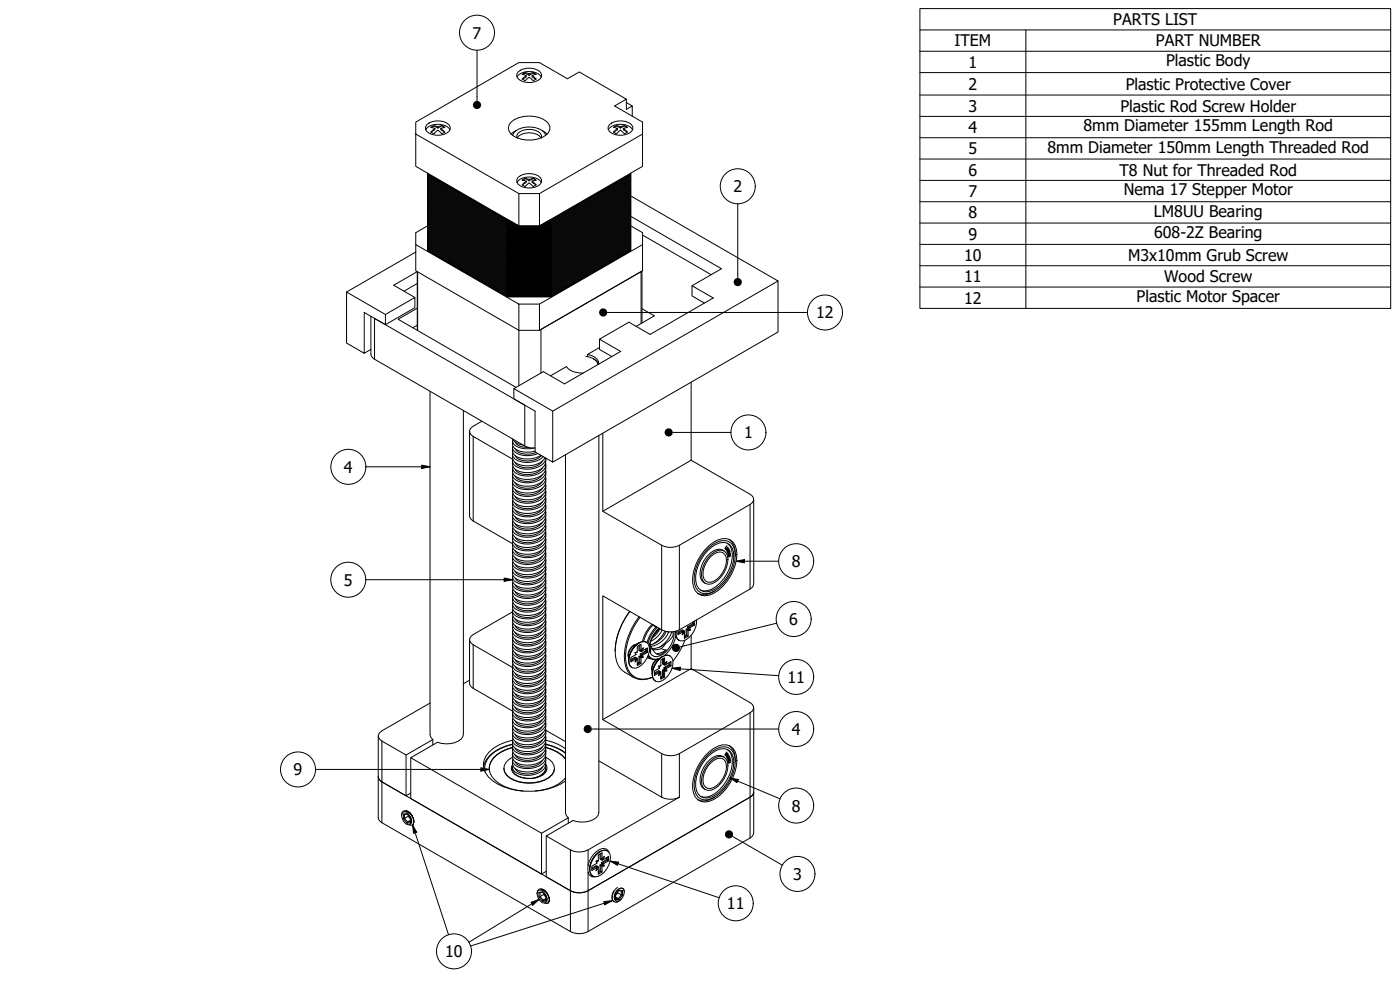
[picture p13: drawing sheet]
<svg xmlns="http://www.w3.org/2000/svg" width="420mm" height="297mm" viewBox="0 0 420 297" stroke-linecap="round" stroke-linejoin="round" font-family="sans-serif">
<defs><g id="words">
<g font-size="4.8">
<text x="141.8" y="11.6">7</text>
<text x="334.1" y="7.5">PARTS LIST</text>
<text x="286.5" y="13.9">ITEM</text>
<text x="346.9" y="13.9">PART NUMBER</text>
<text x="290.7" y="20.3">1</text>
<text x="349.9" y="19.9">Plastic Body</text>
<text x="290.7" y="26.9">2</text>
<text x="337.8" y="26.9">Plastic Protective Cover</text>
<text x="290.7" y="33.5">3</text>
<text x="336.2" y="33.5">Plastic Rod Screw Holder</text>
<text x="290.7" y="39.9">4</text>
<text x="325.2" y="39.5">8mm Diameter 155mm Length Rod</text>
<text x="290.7" y="46.2">5</text>
<text x="314.4" y="45.9">8mm Diameter 150mm Length Threaded Rod</text>
<text x="290.7" y="52.7">6</text>
<text x="336" y="52.7">T8 Nut for Threaded Rod</text>
<text x="220.1" y="57.7">2</text>
<text x="290.7" y="59.1">7</text>
<text x="337.2" y="58.6">Nema 17 Stepper Motor</text>
<text x="290.7" y="65.5">8</text>
<text x="346.3" y="65">LM8UU Bearing</text>
<text x="290.7" y="71.9">9</text>
<text x="346.4" y="71.4">608-2Z Bearing</text>
<text x="289.3" y="78.3">10</text>
<text x="338.6" y="78.3">M3x10mm Grub Screw</text>
<text x="289.3" y="84.7">11</text>
<text x="349.4" y="84.7">Wood Screw</text>
<text x="245" y="95.5">12</text>
<text x="289.3" y="91.1">12</text>
<text x="341.1" y="90.7">Plastic Motor Spacer</text>
<text x="223.3" y="131.5">1</text>
<text x="103.2" y="141.8">4</text>
<text x="237.6" y="170.2">8</text>
<text x="103.2" y="175.7">5</text>
<text x="236.9" y="187.5">6</text>
<text x="236.3" y="204.9">11</text>
<text x="237.6" y="220.5">4</text>
<text x="88.1" y="232.6">9</text>
<text x="237.6" y="243.5">8</text>
<text x="238" y="264">3</text>
<text x="218.2" y="272.8">11</text>
<text x="133.6" y="287.2">10</text>
</g>
</g></defs>
<!-- layer: Visible (ISO) -->
<g fill="none" stroke="#000" stroke-width=".3">
<path d="M127.8 38.9a4.9 4.9 0 0 1 7.3 0M128.1 37.4a5.3 5.3 0 0 1 6.6 0 1.56 1.56 0 0 1-.6 2.6 5.5 5.5 0 0 1-6-.6l-.4-.6v-.7zM129.3 39.6l.9 .5 1.2-1.1 1.2 1.1 .9-.5M130.1 37.8l-.7 .4M130.2 37.7l-.9 .5 1.2 .3-1.2 1.1M130.2 37.7a2.8 2.8 0 0 0 2.4 0M130.2 37.7l1.2 .7v-.4M130.5 38.5v.4l-1.2 .7M132.3 38.5v.4l1.2 .7M132.6 37.7l.9 .6-1.2 .2 1.2 1.1M132.6 37.7l-1.2 .7M132.7 37.8l.7 .4"/>
<path d="M153.4 36.6a9.1 9.1 0 0 1 10.6-.2 2.48 2.48 0 0 1-.3 4.2 9.1 9.1 0 0 1-10.5-.5 2.35 2.35 0 0 1 .2-3.5zM154.9 39.2l-1.5 1M155.2 23.1a4.8 4.8 0 0 1 7.3 0M155.5 21.6a5.3 5.3 0 0 1 6.7 0 1.56 1.56 0 0 1-.7 2.5 5.5 5.5 0 0 1-6-.5l-.4-.7v-.6zM157.6 21.8a2.27 2.27 0 0 0 2.4 0M157.6 21.8l-.9 .5 1.2 .4-1.2 1 .9 .5 1.2-1 1.2 1 .9-.5-1.2-1 1.2-.4-.9-.5M157.6 21.8l-.7 .5M157.6 21.9l1.2 .7v-.4M157.9 22.7v.4l-1.1 .7M159.7 22.7v.4l1.1 .7M160 21.8l-1.2 .8M160 21.9l.8 .4"/>
<path d="M162.7 39.2l1.5 1M182.6 38.9a4.9 4.9 0 0 1 7.3 0M182.9 37.4a5.3 5.3 0 0 1 6.7 0 1.56 1.56 0 0 1-.7 2.6 5.5 5.5 0 0 1-6-.6l-.4-.6v-.7zM184.1 39.6l.9 .5 1.2-1.1 1.2 1.1 .9-.5M184.9 37.8l-.7 .4M185 37.7l-.9 .5 1.2 .3-1.2 1.1M185 37.7a2.8 2.8 0 0 0 2.4 0M185 37.7l1.2 .7v-.4M185.3 38.5v.4l-1.2 .7M187.1 38.5v.4l1.2 .7M187.4 37.7l.9 .6-1.2 .2 1.2 1.1M187.4 37.7l-1.2 .7"/>
<path d="M187.5 37.8l.7 .4M188 29.8v3l1.7-1v3.1M188 30.8l1.7 1M124.8 40.2l30.9 17.9v9.7l-30.9-17.9zM124.8 40.2v-3.6l30.9-17.8h6.2l8.4 4.8 3.5-2 14.2 8.2-3.6 2 8.4 4.8v3.6M128.3 52v22.8M128.3 54.4l24 13.8M128.3 54.8l24 13.8M128.3 55.2l24 13.9h13l24-13.9M128.3 55.6l24 13.8M128.3 56l24 13.9h13l24-13.9M128.3 56.4l24 13.8"/>
<path d="M128.3 56.9l24 13.7M128.3 57.3l24 13.7M128.3 57.7l24 13.7M128.3 58.1l24 13.8M128.3 58.5l24 13.8M128.3 58.9l24 13.8h13l24-13.8M128.3 59.3l24 13.8M128.3 59.7l24 13.8M128.3 52.2l23.9 13.7v.2l-23.9-13.7M128.3 55.4l23.9 13.8M128.3 59.9l23.9 13.8M128.3 59.5l23.9 13.8"/>
<path d="M128.3 59.1l23.9 13.8M128.3 58.7l23.9 13.8M128.3 58.3l23.9 13.8M128.3 57.9l23.9 13.8M128.3 57.5l23.9 13.7M128.3 57.1l23.9 13.7M128.3 56.6l23.9 13.8M128.3 56.2l23.9 13.8M128.3 55.8l23.9 13.8M128.3 55l23.9 13.8M128.3 54.6l23.9 13.8M128.3 54.2l23.9 13.8"/>
<path d="M128.3 54l23.9 13.8M128.3 53.8l23.9 13.8M128.3 53.6l23.9 13.8M128.3 53.4l23.9 13.8M128.3 53.2l23.9 13.8M128.3 53l23.9 13.8M128.3 52.8l23.9 13.7M128.3 52.6l23.9 13.7M153.8 40.6a5.2 5.2 0 0 1 5.7-2.5 4.7 4.7 0 0 1 4.3 2.5M155.1 41.3a2.14 2.14 0 0 1 2-2.2 4.5 4.5 0 0 1 5.4 1.6v.6M155.2 54.8a4.8 4.8 0 0 1 7.3 0M155.2 41.4a5 5 0 0 1 7.2 0"/>
<path d="M155.5 53.3a5.3 5.3 0 0 1 6.7 0 1.56 1.56 0 0 1-.7 2.5 5.5 5.5 0 0 1-6-.6l-.4-.6v-.7zM155.7 58.1h6.2l30.9-17.9v9.7l-30.9 17.9h-9.7M156.7 55.4l.9 .6 1.2-1.2 1.2 1.2 .9-.6M157.5 53.6l-.7 .4M157.6 53.6l-.9 .5 1.2 .2-1.2 1.1M157.6 53.6a2.85 2.85 0 0 0 2.4 0M157.6 53.6l1.2 .7v-.5M157.9 54.3v.5l-1.2 .6M159.7 54.3v.5l1.2 .6M160 53.6l.9 .5-1.2 .2 1.2 1.1M160 53.6l-1.2 .7M160.1 53.6l.7 .4"/>
<path d="M161.9 58.1v9.7h3.5M189.3 52v22.8M189.3 52.2l-23.9 13.7v.2l23.9-13.7M189.3 59.7l-24 13.8h-13M189.3 59.3l-24 13.8h-13M189.3 58.5l-24 13.8h-13M189.3 58.1l-24 13.8h-13M189.3 57.7l-24 13.8h-13M189.3 57.3l-24 13.8h-13M189.3 56.9l-24 13.8h-13M189.3 56.4l-24 13.9h-13M189.3 55.6l-24 13.9h-13"/>
<path d="M189.3 54.8l-24 13.9h-13M189.3 54.4l-24 13.8h-13M189.3 58.8l44.2 25.5-67.6 39M189.3 59.9l-23.9 13.8M189.3 59.5l-23.9 13.8M189.3 59.1l-23.9 13.8M189.3 58.7l-23.9 13.8M189.3 58.3l-23.9 13.8M189.3 57.9l-23.9 13.8M189.3 57.5l-23.9 13.7M189.3 57.1l-23.9 13.7M189.3 56.6l-23.9 13.8"/>
<path d="M189.3 56.2l-23.9 13.8M189.3 55.8l-23.9 13.8M189.3 55.4l-23.9 13.8M189.3 55l-23.9 13.8M189.3 54.6l-23.9 13.8M189.3 54.2l-23.9 13.8M189.3 54l-23.9 13.8M189.3 53.8l-23.9 13.8M189.3 53.6l-23.9 13.8M189.3 53.4l-23.9 13.8M189.3 53.2l-23.9 13.8M189.3 53l-23.9 13.8"/>
<path d="M189.3 52.8l-23.9 13.7M189.3 52.6l-23.9 13.7M124.8 73.4l30.9 17.8v7.9l-30.9-17.9zM124.8 75.6l-20.8 12M128.3 60.1l24 13.8M128.3 60.5l24 13.8M128.3 60.9l24 13.8M128.3 61.3l24 13.8M128.3 61.8l24 13.8h13l24-13.8M128.3 62.2l24 13.7M128.3 62.6l24 13.8h13l24-13.8M128.3 63l24 13.8"/>
<path d="M128.3 63.4l24 13.8M128.3 63.8l24 13.8M128.3 64.2l24 13.8M128.3 64.6l24 13.8M128.3 65l24 13.8M128.3 65.4l24 13.9h13l24-13.9M128.3 65.8l24 13.8M128.3 66.2l24 13.9h13l24-13.9M128.3 66.7l24 13.7M128.3 67.1l24 13.7M128.3 67.5l24 13.7M128.3 67.9l24 13.8"/>
<path d="M128.3 68.3l24 13.8M128.3 68.7l24 13.8M128.3 69.1l24 13.8h13l24-13.8M128.3 69.5l24 13.8M128.3 69.9l24 13.9h13l24-13.9M128.3 70.3l24 13.8M128.3 70.7l24 13.8M128.3 71.1l24 13.8M128.3 71.6l24 13.7M128.3 72l24 13.7M128.3 72.4l24 13.7M128.3 72.8l24 13.8h13l24-13.8"/>
<path d="M128.3 73.2l24 13.8M128.3 73.6l24 13.8M128.3 74l24 13.8M128.3 74.4l24 13.8M128.3 74.8l24 13.8M128.3 67.8l-3.5 2v3.6M128.3 74.6l23.9 13.8M128.3 74.2l23.9 13.8M128.3 73.8l23.9 13.8M128.3 73.4l23.9 13.8M128.3 73l23.9 13.8M128.3 72.6l23.9 13.7"/>
<path d="M128.3 72.2l23.9 13.7M128.3 71.8l23.9 13.7M128.3 71.3l23.9 13.8M128.3 70.9l23.9 13.8M128.3 70.5l23.9 13.8M128.3 70.1l23.9 13.8M128.3 69.7l23.9 13.8M128.3 69.3l23.9 13.8M128.3 68.9l23.9 13.8M128.3 68.5l23.9 13.8M128.3 68.1l23.9 13.8M128.3 67.7l23.9 13.8"/>
<path d="M128.3 67.3l23.9 13.7M128.3 66.9l23.9 13.7M128.3 66.4l23.9 13.8M128.3 66l23.9 13.8M128.3 65.6l23.9 13.8M128.3 65.2l23.9 13.8M128.3 64.8l23.9 13.8M128.3 64.4l23.9 13.8M128.3 64l23.9 13.8M128.3 63.6l23.9 13.8M128.3 63.2l23.9 13.8M128.3 62.8l23.9 13.8"/>
<path d="M128.3 62.4l23.9 13.7M128.3 62l23.9 13.7M128.3 61.5l23.9 13.8M128.3 61.1l23.9 13.8M128.3 60.7l23.9 13.8M128.3 60.3l23.9 13.8M128.3 74.8v.2M152.2 79.8h13.2v.2h-13.2zM152.2 79.4h13.2v.2h-13.2zM152.2 79h13.2v.2h-13.2zM152.2 78.6h13.2v.2h-13.2zM152.2 78.2h13.2v.2h-13.2z"/>
<path d="M152.2 77.8h13.2v.2h-13.2zM152.2 77.4h13.2v.2h-13.2zM152.2 77h13.2v.2h-13.2zM152.2 76.6h13.2v.2h-13.2zM152.2 76.1h13.2v.2h-13.2zM152.2 75.7h13.2v.2h-13.2zM152.2 75.3h13.2v.2h-13.2zM152.2 74.9h13.2v.2h-13.2zM152.2 74.5h13.2v.2h-13.2zM152.2 74.1h13.2v.2h-13.2zM152.2 73.7h13.2v.2h-13.2zM152.2 73.3h13.2v.2h-13.2z"/>
<path d="M152.2 72.9h13.2v.2h-13.2zM152.2 72.5h13.2v.2h-13.2zM152.2 72.1h13.2v.2h-13.2zM152.2 71.7h13.2v.2h-13.2zM152.2 71.2h13.2v.2h-13.2zM152.2 70.8h13.2v.2h-13.2zM152.2 70.4h13.2v.2h-13.2zM152.2 70h13.2v.2h-13.2zM152.2 69.6h13.2v.2h-13.2zM152.2 69.2h13.2v.2h-13.2zM152.2 68.8h13.2v.2h-13.2zM152.2 68.4h13.2v.2h-13.2z"/>
<path d="M152.2 68h13.2v.2h-13.2zM152.2 66.5h.1M152.2 67h.1M152.2 67.4h.1M152.2 67.8h.1M152.2 66.3v.2M152.2 66.8v.2M152.2 67.2v.2M152.2 67.6v.2M152.2 67.6h3.2M152.2 67.4h2.8M152.2 67.2h2.5"/>
<path d="M152.2 67h2.1M152.2 66.8h1.7M152.2 66.5h1.4M152.2 66.3h1M152.2 65.9h.3M152.3 66.1h.6M152.3 67.4h2.8M152.3 67h2.1M152.3 66.6h1.4M152.3 66.2h.7M162.3 67.6h3.1M162.6 67.4h2.8"/>
<path d="M163 67.2h2.4M163.3 67h2.1M163.7 66.8h1.7M164 66.5h1.4M164.4 66.3h1M164.7 66.1h.7l-.8 .1M165.1 65.9h.3M165.3 66.1v.1M165.3 66.5v.1M165.3 67h.1M165.3 67.4h.1M165.3 67.8h.1"/>
<path d="M165.3 68.2h.1M165.3 68.6v.1M165.3 69v.1M165.3 69.4v.1M165.3 69.8v.1M165.3 70.2v.1M165.3 70.6v.1M165.3 71v.1M165.3 71.4v.1M165.3 71.9h.1M165.3 72.3h.1M165.3 72.7h.1"/>
<path d="M165.3 73.1h.1M165.3 73.5h.1M165.3 73.9v.1M165.3 74.3v.1M165.3 74.7v.1M165.3 75.1v.1M165.3 75.5v.1M165.3 75.9v.1M165.3 76.3v.1M165.3 76.8h.1M165.3 77.2h.1M165.3 77.6h.1"/>
<path d="M165.3 78h.1M165.3 78.4h.1M165.3 78.8v.1M165.3 79.2v.1M165.3 79.6v.1M165.4 67.8h-13.1M165.4 67.4h-2.9M165.4 67h-2.2M165.4 66.5l-1.5 .1M165.4 66.3v.2M165.4 66.8v.2M165.4 67.2v.2"/>
<path d="M165.4 67.6v.2M189.3 74.8l-24 13.9h-13M189.3 74.4l-24 13.8h-13M189.3 74l-24 13.8h-13M189.3 73.6l-24 13.8h-13M189.3 73.2l-24 13.8h-13M189.3 72.4l-24 13.8h-13M189.3 72l-24 13.8h-13M189.3 71.6l-24 13.8h-13M189.3 71.1l-24 13.9h-13M189.3 70.7l-24 13.9h-13M189.3 70.3l-24 13.9h-13"/>
<path d="M189.3 69.5l-24 13.8h-13M189.3 68.7l-24 13.8h-13M189.3 68.3l-24 13.8h-13M189.3 67.9l-24 13.8h-13M189.3 67.5l-24 13.8h-13M189.3 67.1l-24 13.8h-13M189.3 66.7l-24 13.8h-13M189.3 65.8l-24 13.9h-13M189.3 65l-24 13.9h-13M189.3 64.6l-24 13.8h-13M189.3 64.2l-24 13.8h-13M189.3 63.8l-24 13.8h-13"/>
<path d="M189.3 63.4l-24 13.8h-13M189.3 63l-24 13.8h-13M189.3 62.2l-24 13.8h-13M189.3 61.3l-24 13.9h-13M189.3 60.9l-24 13.9h-13M189.3 60.5l-24 13.9h-13M189.3 60.1l-24 13.9h-13M189.3 64.9l27.2 15.7-8.8 5.1 6.4 3.7-19 10.9-6.4-3.6-8.8 5.1 6.4 3.6-16.9 9.8-6.3-3.7-8.9 5.1v3.1l6.4 3.6v12.3l5.3 3.1v-15.4l-11.7-6.7M189.3 74.6l-23.9 13.8M189.3 74.2l-23.9 13.8M189.3 73.8l-23.9 13.8M189.3 73.4l-23.9 13.8"/>
<path d="M189.3 73l-23.9 13.8M189.3 72.6l-23.9 13.7M189.3 72.2l-23.9 13.7M189.3 71.8l-23.9 13.7M189.3 71.3l-23.9 13.8M189.3 70.9l-23.9 13.8M189.3 70.5l-23.9 13.8M189.3 70.1l-23.9 13.8M189.3 69.7l-23.9 13.8M189.3 69.3l-23.9 13.8M189.3 68.9l-23.9 13.8M189.3 68.5l-23.9 13.8"/>
<path d="M189.3 68.1l-23.9 13.8M189.3 67.7l-23.9 13.8M189.3 67.3l-23.9 13.7M189.3 66.9l-23.9 13.7M189.3 66.4l-23.9 13.8M189.3 66l-23.9 13.8M189.3 65.6l-23.9 13.8M189.3 65.2l-23.9 13.8M189.3 64.8l-23.9 13.8M189.3 64.4l-23.9 13.8M189.3 64l-23.9 13.8M189.3 63.6l-23.9 13.8"/>
<path d="M189.3 63.2l-23.9 13.8M189.3 62.8l-23.9 13.8M189.3 62.4l-23.9 13.7M189.3 62l-23.9 13.7M189.3 61.5l-23.9 13.8M189.3 61.1l-23.9 13.8M189.3 60.7l-23.9 13.8M189.3 60.3l-23.9 13.8M189.3 67.8l3.5 2v3.6M189.3 74.8v.2M192.8 70.5l20.6 11.9M111.3 94.9v11.3l.5 1.1 45.7 26.5 .9 .4 2.2 .2"/>
<path d="M115.7 94.4l8.8-5.1v3l-8.8 5.1zM115.7 94.4l-11.7-6.8v15.3l5.3 3.1v-12.3l48.2 27.9M124.5 89.3l-6.3-3.7 7-4.1 .1 17.6M125.2 92.5l-5.7 3.3 35.4 20.4M125.2 85.1l-4 2.3M125.2 97.6l-1.3 .7M125.3 81.6v17.6M152.2 88.8h13.2v.2h-13.2zM152.2 88.4h13.2v.2h-13.2zM152.2 88h13.2v.2h-13.2zM152.2 87.6h13.2v.2h-13.2zM152.2 87.2h13.2v.2h-13.2z"/>
<path d="M152.2 86.8h13.2v.2h-13.2zM152.2 86.3h13.2v.3h-13.2zM152.2 85.9h13.2v.2h-13.2zM152.2 85.5h13.2v.2h-13.2zM152.2 85.1h13.2v.2h-13.2zM152.2 84.7h13.2v.2h-13.2zM152.2 84.3h13.2v.2h-13.2zM152.2 83.9h13.2v.2h-13.2zM152.2 83.5h13.2v.2h-13.2zM152.2 83.1h13.2v.2h-13.2zM152.2 82.7h13.2v.2h-13.2zM152.2 82.3h13.2v.2h-13.2z"/>
<path d="M152.2 81.9h13.2v.2h-13.2zM152.2 81.5h13.2v.2h-13.2zM152.2 81h13.2v.2h-13.2zM152.2 80.6h13.2v.2h-13.2zM152.2 80.2h13.2v.2h-13.2zM152.2 89h.1M152.2 88.8l-23.9-13.8v.2l23.9 13.8M155.7 91.2h6.2M161.9 91.2l30.9-17.8v7.8l-30.9 17.9zM161.9 99.1h-6.2v16.6M165.3 80v.1M165.3 80.4v.1"/>
<path d="M165.3 80.8v.1M165.3 81.2v.1M165.3 81.7h.1M165.3 82.1h.1M165.3 82.5h.1M165.3 82.9h.1M165.3 83.3h.1M165.3 83.7v.1M165.3 84.1v.1M165.3 84.5v.1M165.3 84.9v.1M165.3 85.3v.1"/>
<path d="M165.3 85.7v.1M165.3 86.1v.1M165.3 86.6h.1M165.3 87h.1M165.3 87.4h.1M165.3 87.8h.1M165.3 88.2h.1M165.3 88.6v.1M165.3 89v.1M165.4 88.8l23.9-13.8v.2l-24 13.9h-13M192.4 97.1v-15.6l-30.1 17.4v13M192.7 92.6l3.7 2.2-5.5 3.1"/>
<path d="M192.7 81.3v15.6M207.7 85.7v3.1l3.7 2.1M233.5 84.3v15.3l-67.6 39.1M111.3 104.8l-2 1.2M129.1 117.4v102.9l.1 .6 .7 1M175 111.9a6 6 0 0 1-5-1.9l-4.8 2.8M175.8 106.9a4 4 0 0 1 3.7 2.5M176.4 106.3a3.6 3.6 0 0 1 3.3 2.9M176.4 106.3v.7M178.1 107.6l.8 .6 .7 1.1M179.9 101.8v3l3.7 2.2M179.9 104.3l-3.5 2"/>
<path d="M207.4 114.7v23.4l17.7 10.2a1.63 1.63 0 0 1 1.1 1.5 1.63 1.63 0 0 1-1.1 1.6l-21.2 12.2a5.8 5.8 0 0 1-5.3 0l-17.7-10.2v-23.4M139.1 123.2v97.1a3.1 3.1 0 0 1-2.7 2.5 8.2 8.2 0 0 1-5.1-.1l-8 4.6 39.2 22.7 8-4.6M140.9 129.4l.1 25.9 1 1 11.8 6.8M144.6 126.4l-2.6 1.5a1.62 1.62 0 0 0-1.1 1.5 1.62 1.62 0 0 0 1.1 1.5l11.9 6.9M153.8 132.3a2.49 2.49 0 0 0 2.2 3.1 8.2 8.2 0 0 0 4.6 0M153.8 134.3a2.65 2.65 0 0 0 2.4 3.2 8 8 0 0 0 6.1-.9M153.8 136.4a2.64 2.64 0 0 0 2.6 3.2 6.7 6.7 0 0 0 7.2-2.3M153.9 133.8a2.21 2.21 0 0 0 2 2.6 8.3 8.3 0 0 0 5.5-.3M153.9 135.8a2 2 0 0 0 1.6 2.4 7.6 7.6 0 0 0 7.6-1.2M153.9 137.9a2.36 2.36 0 0 0 2.4 2.7 7.1 7.1 0 0 0 7-1.9l.5-1.2a3.5 3.5 0 0 1-3.1 3.9 6.7 6.7 0 0 1-6.5-1l-.4-1v-1M154.6 132.6a4 4 0 0 0 3.9 1.6M154.6 134.7a4.6 4.6 0 0 0 5.4 1.4l.9-.3"/>
<path d="M157.1 133.6a3.8 3.8 0 0 1-3.2-1.9 1.99 1.99 0 0 0 1.5 2.4 7.9 7.9 0 0 0 4.8 .3M162.5 136.7a6.1 6.1 0 0 1-7.5 .6l-.4-.6M162.8 138.3a5.8 5.8 0 0 1-8 .8l-.2-.3M163.7 138.9a3.3 3.3 0 0 1-2.9 3.5 6.1 6.1 0 0 1-6.8-1.4l-.1-1.1M163.8 139.4a3.5 3.5 0 0 1-3.1 4.1 6.7 6.7 0 0 1-6.5-1.1l-.4-.9v-1.1M169.7 136.4v107.4l.1 .5 .7 1.1M179.7 130.7v113.1a3.2 3.2 0 0 1-2.6 2.5 8.2 8.2 0 0 1-5.1-.1l-8.1 4.6 7.3 4.2a5.9 5.9 0 0 0 5.3 0l27.4-15.8a5.8 5.8 0 0 1-5.3 0l-18.9-10.9M207.4 138.1l-26.5 15.3M162.8 142.4a5.8 5.8 0 0 1-8 .8l-.2-.3M162.8 140.3a5.8 5.8 0 0 1-8 .8l-.2-.3M162.8 144.4a5.8 5.8 0 0 1-8 .8l-.2-.3M162.8 152.6a5.8 5.8 0 0 1-8 .8l-.2-.3"/>
<path d="M162.8 150.5a5.8 5.8 0 0 1-8 .9l-.2-.4M162.8 148.5a5.8 5.8 0 0 1-8 .8l-.2-.3M162.8 146.4a5.8 5.8 0 0 1-8 .9l-.2-.4M162.8 154.6a5.8 5.8 0 0 1-8 .8l-.2-.3M162.8 158.7a5.8 5.8 0 0 1-8 .8l-.2-.3M162.8 156.7a5.8 5.8 0 0 1-8 .8l-.2-.4M163.7 141a3.3 3.3 0 0 1-2.9 3.5 6.2 6.2 0 0 1-6.8-1.4l-.1-1.1M163.7 143a3.3 3.3 0 0 1-2.9 3.5 6.2 6.2 0 0 1-6.8-1.4l-.1-1.1M163.7 145a3.3 3.3 0 0 1-2.9 3.6 6.2 6.2 0 0 1-6.8-1.4l-.1-1.1M163.7 147.1a3.3 3.3 0 0 1-2.9 3.5 6.1 6.1 0 0 1-6.8-1.4l-.1-1.1M163.7 149.1a3.3 3.3 0 0 1-2.9 3.5 6.2 6.2 0 0 1-6.8-1.4l-.1-1.1M163.7 151.2a3.3 3.3 0 0 1-2.9 3.5 6.2 6.2 0 0 1-6.8-1.4l-.1-1.1"/>
<path d="M163.7 153.2a3.3 3.3 0 0 1-2.9 3.5 6.2 6.2 0 0 1-6.8-1.4l-.1-1.1M163.7 155.2a3.3 3.3 0 0 1-2.9 3.6 6.1 6.1 0 0 1-6.8-1.4l-.1-1.1M163.7 157.3a3.3 3.3 0 0 1-2.9 3.5 6.2 6.2 0 0 1-6.8-1.4l-.1-1.1M163.7 159.3a3.3 3.3 0 0 1-2.9 3.5 6.2 6.2 0 0 1-6.8-1.3l-.1-1.2M163.8 141.5a3.5 3.5 0 0 1-3.1 4 6.7 6.7 0 0 1-6.5-1l-.3-.5-.1-1.5M163.8 143.5a3.5 3.5 0 0 1-3.1 4.1 6.7 6.7 0 0 1-6.5-1.1l-.4-1v-1M163.8 145.5a3.5 3.5 0 0 1-3.1 4.1 6.7 6.7 0 0 1-6.5-1l-.4-1v-1M163.8 147.6a3.5 3.5 0 0 1-3.1 4.1 6.7 6.7 0 0 1-6.5-1.1l-.4-1v-1M163.8 149.6a3.5 3.5 0 0 1-3.1 4.1 6.7 6.7 0 0 1-6.5-1.1l-.3-.4-.1-1.6M163.8 151.7a3.5 3.5 0 0 1-3.1 4 6.7 6.7 0 0 1-6.5-1l-.4-1v-1M163.8 153.7a3.5 3.5 0 0 1-3.1 4.1 6.7 6.7 0 0 1-6.5-1.1l-.4-.9v-1.1M163.8 155.8a3.5 3.5 0 0 1-3.1 4 6.7 6.7 0 0 1-6.5-1l-.3-.5-.1-1.5"/>
<path d="M163.8 157.8a3.5 3.5 0 0 1-3.1 4.1 6.7 6.7 0 0 1-6.5-1.1l-.3-.5-.1-1.5M163.8 159.8a3.5 3.5 0 0 1-3.1 4.1 6.7 6.7 0 0 1-6.5-1l-.4-1v-1M226.2 149.8l-.1 26-1 .9-21.2 12.3a5.8 5.8 0 0 1-5.3 0l-17.7-10.2v37.1l17.7 10.2a5.8 5.8 0 0 0 5.3 0l21.2-12.2a1.62 1.62 0 0 0 1.1-1.6 1.62 1.62 0 0 0-1.1-1.5l-17.7-10.2v-10M162.8 162.8a5.8 5.8 0 0 1-8 .8l-.2-.3M162.8 160.7a5.8 5.8 0 0 1-8 .9l-.2-.4M162.8 164.8a5.8 5.8 0 0 1-8 .8l-.2-.3M162.8 173a5.8 5.8 0 0 1-8 .8l-.2-.3M162.8 170.9a5.8 5.8 0 0 1-8 .9l-.2-.4M162.8 168.9a5.8 5.8 0 0 1-8 .8l-.2-.3M162.8 166.9a5.8 5.8 0 0 1-8 .8l-.2-.4M162.8 175a5.8 5.8 0 0 1-8 .8l-.2-.3M162.8 179.1a5.8 5.8 0 0 1-8 .8l-.2-.3"/>
<path d="M162.8 177.1a5.8 5.8 0 0 1-8 .8l-.2-.3M163.7 161.4a3.3 3.3 0 0 1-2.9 3.5 6.2 6.2 0 0 1-6.8-1.4l-.1-1.1M163.7 163.4a3.3 3.3 0 0 1-2.9 3.5 6.1 6.1 0 0 1-6.8-1.4l-.1-1.1M163.7 165.4a3.3 3.3 0 0 1-2.9 3.6 6.2 6.2 0 0 1-6.8-1.4l-.1-1.1M163.7 167.5a3.3 3.3 0 0 1-2.9 3.5 6.2 6.2 0 0 1-6.8-1.4l-.1-1.1M163.7 169.5a3.3 3.3 0 0 1-2.9 3.6 6.2 6.2 0 0 1-6.8-1.4l-.1-1.2M163.7 171.6a3.3 3.3 0 0 1-2.9 3.5 6.1 6.1 0 0 1-6.8-1.4l-.1-1.1M163.7 173.6a3.3 3.3 0 0 1-2.9 3.5 6.2 6.2 0 0 1-6.8-1.4l-.1-1.1M163.7 175.7a3.3 3.3 0 0 1-2.9 3.5 6.2 6.2 0 0 1-6.8-1.4l-.1-1.1M163.7 177.7a3.3 3.3 0 0 1-2.9 3.5 6.2 6.2 0 0 1-6.8-1.4l-.1-1.1M163.7 179.7a3.3 3.3 0 0 1-2.9 3.6 6.1 6.1 0 0 1-6.8-1.4l-.1-1.1M163.8 161.9a3.5 3.5 0 0 1-3.1 4 6.7 6.7 0 0 1-6.5-1l-.4-1v-1"/>
<path d="M163.8 163.9a3.5 3.5 0 0 1-3.1 4.1 6.7 6.7 0 0 1-6.5-1.1l-.3-.4-.1-1.6M163.8 166a3.5 3.5 0 0 1-3.1 4 6.7 6.7 0 0 1-6.5-1l-.3-.5-.1-1.5M163.8 168a3.5 3.5 0 0 1-3.1 4.1 6.7 6.7 0 0 1-6.5-1.1l-.4-1v-1M163.8 170a3.5 3.5 0 0 1-3.1 4.1 6.7 6.7 0 0 1-6.5-1l-.4-1v-1M163.8 172.1a3.5 3.5 0 0 1-3.1 4.1 6.7 6.7 0 0 1-6.5-1.1l-.3-.5-.1-1.5M163.8 174.1a3.5 3.5 0 0 1-3.1 4.1 6.7 6.7 0 0 1-6.5-1.1l-.3-.4-.1-1.6M163.8 176.2a3.5 3.5 0 0 1-3.1 4 6.7 6.7 0 0 1-6.5-1l-.4-1v-1M163.8 178.2a3.5 3.5 0 0 1-3.1 4.1 6.7 6.7 0 0 1-6.5-1.1l-.4-1v-1M212.4 165.2a6.1 6.1 0 0 1 5.8-2.2 3.8 3.8 0 0 1 2 3.8 12.3 12.3 0 0 1-6.6 10.5 3.3 3.3 0 0 1-4.8-3.1 12.4 12.4 0 0 1 3.6-9zM212.6 164.5a6.1 6.1 0 0 1 6-2 4.2 4.2 0 0 1 2.1 4.1 13.4 13.4 0 0 1-6.9 11 3.5 3.5 0 0 1-5.4-2.5 12.7 12.7 0 0 1 4.2-10.6zM212.8 163.7a6.2 6.2 0 0 1 6.3-1.8 4.6 4.6 0 0 1 2 4.4 14.1 14.1 0 0 1-8.3 12.3 3.7 3.7 0 0 1-4.9-3.8 14.3 14.3 0 0 1 4.9-11.1zM213.3 167a2.93 2.93 0 0 1 4.2-.7 6.3 6.3 0 0 1-2.3 7.4 2.48 2.48 0 0 1-4 0 6.8 6.8 0 0 1 2.1-6.7z"/>
<path d="M213.5 166.3a3.1 3.1 0 0 1 4.4-.4 7.1 7.1 0 0 1-2.4 8.1 3.1 3.1 0 0 1-4.5 .5 6.7 6.7 0 0 1 1.5-7.2zM214.5 177.3a5.4 5.4 0 0 1-5.1 .7M217.3 165.3a2.7 2.7 0 0 0-3.2 0 8.4 8.4 0 0 0-3.9 8l.4 .9 1.1 .8M218.3 163a4.7 4.7 0 0 1 1.4 4.5 11.8 11.8 0 0 1-7.3 9.7l-1.2 .1-1-.2M218.8 161.8a4.9 4.9 0 0 1 1.9 4.8M140.9 191.9l.1 13.7 1 .9 11.9 6.9a2.03 2.03 0 0 0 1.8 2.5 7.4 7.4 0 0 0 7.5-1.5l.4-.6 .1-1.4M153.8 183.6l-11.8 6.8a1.63 1.63 0 0 0-1.1 1.5 1.63 1.63 0 0 0 1.1 1.6l11.8 6.8M162.8 183.2a5.8 5.8 0 0 1-8 .8l-.2-.3M162.8 181.1a5.8 5.8 0 0 1-8 .9l-.2-.4M162.8 185.2a5.8 5.8 0 0 1-8 .9l-.2-.4M162.8 193.4a5.8 5.8 0 0 1-8 .8l-.2-.3M162.8 191.4a5.8 5.8 0 0 1-8 .8l-.2-.4"/>
<path d="M162.8 189.3a5.8 5.8 0 0 1-8 .8l-.2-.3M162.8 187.3a5.8 5.8 0 0 1-8 .8l-.2-.3M162.8 195.4a5.8 5.8 0 0 1-8 .9l-.2-.4M162.8 199.5a5.8 5.8 0 0 1-8 .8l-.2-.3M162.8 197.5a5.8 5.8 0 0 1-8 .8l-.2-.3M163.7 181.8a3.3 3.3 0 0 1-2.9 3.5 6.2 6.2 0 0 1-6.8-1.4l-.1-1.1M163.7 183.8a3.3 3.3 0 0 1-2.9 3.5 6.2 6.2 0 0 1-6.8-1.3l-.1-1.2M163.7 185.9a3.3 3.3 0 0 1-2.9 3.5 6.2 6.2 0 0 1-6.8-1.4l-.1-1.1M163.7 187.9a3.3 3.3 0 0 1-2.9 3.5 6.2 6.2 0 0 1-6.8-1.4l-.1-1.1M163.7 189.9a3.3 3.3 0 0 1-2.9 3.6 6.2 6.2 0 0 1-6.8-1.4l-.1-1.1M163.7 192a3.3 3.3 0 0 1-2.9 3.5 6.2 6.2 0 0 1-6.8-1.4l-.1-1.1M163.7 194a3.3 3.3 0 0 1-2.9 3.6 6.2 6.2 0 0 1-6.8-1.4l-.1-1.2"/>
<path d="M163.7 196.1a3.3 3.3 0 0 1-2.9 3.5 6.2 6.2 0 0 1-6.8-1.4l-.1-1.1M163.7 198.1a3.3 3.3 0 0 1-2.9 3.5 6.2 6.2 0 0 1-6.8-1.4l-.1-1.1M163.8 180.2a3.5 3.5 0 0 1-3.1 4.1 6.7 6.7 0 0 1-6.5-1l-.3-.5-.1-1.5M163.8 182.3a3.5 3.5 0 0 1-3.1 4.1 6.7 6.7 0 0 1-6.5-1.1l-.3-.5-.1-1.5M163.8 184.3a3.5 3.5 0 0 1-3.1 4.1 6.7 6.7 0 0 1-6.5-1.1l-.4-.9v-1.1M163.8 186.4a3.5 3.5 0 0 1-3.1 4 6.7 6.7 0 0 1-6.5-1l-.4-1v-1M163.8 188.4a3.5 3.5 0 0 1-3.1 4.1 6.7 6.7 0 0 1-6.5-1.1l-.3-.4-.1-1.6M163.8 190.4a3.5 3.5 0 0 1-3.1 4.1 6.7 6.7 0 0 1-6.5-1l-.3-.5-.1-1.5M163.8 192.5a3.5 3.5 0 0 1-3.1 4.1 6.7 6.7 0 0 1-6.5-1.1l-.4-1v-1M163.8 194.5a3.5 3.5 0 0 1-3.1 4.1 6.7 6.7 0 0 1-6.5-1l-.4-1v-1M163.8 196.6a3.5 3.5 0 0 1-3.1 4 6.7 6.7 0 0 1-6.5-1l-.3-.5-.1-1.5M163.8 198.6a3.5 3.5 0 0 1-3.1 4.1 6.7 6.7 0 0 1-6.5-1.1l-.3-.4-.1-1.6"/>
<path d="M184.6 195.4a19.9 19.9 0 0 1 4.4-12 18.6 18.6 0 0 0-3.9 15.1l.5 1.3 .8 1.1 3.8 2.4M188.5 196.4l.1 .7M190.7 193.8a2.85 2.85 0 0 1 3.4-1 3.2 3.2 0 0 1 .5 3.6 6.1 6.1 0 0 1-3.9 4.1 1.83 1.83 0 0 1-2-2.2 6.9 6.9 0 0 1 2-4.5zM190.7 193.5l-.6 .1M190.8 196.4l-1.5 .9v1.3l1.5-.9 .1-.4-1.6 .9M190.8 197.7l-.2 1 .7-.7v-.5l-.6 .5M190.8 197.5l.2-.1 .3 .1M190.9 197.3l-.3-.2-1.3 .8M190.9 193.3a3.3 3.3 0 0 0-2.3 4M191.3 198v1.7l1.1-.6-.4-.2-.7 .4M191.3 195.6l-.7 .2 .2 .6-.2-.6M191.7 192.9a6.7 6.7 0 0 0-3.1 5.2 4.3 4.3 0 0 1 3-5.2"/>
<path d="M191.8 185a18.3 18.3 0 0 0-4 15.1 5.4 5.4 0 0 0 8 3.1M191.8 196.9l.8 .1-.2-.6 .4 .2 .3 .6M191.8 198.7v-1.8l.2 .2v1.8l-.2-.2-.5 .3M191.8 193.6v1.5l.2 .2M192 197.1l.6-.1 .5 .2-.7 .1zM192 193.5v1.8M192.1 185.2a18.1 18.1 0 0 0-4 14.7 5.2 5.2 0 0 0 7.7 3.3M192.2 196.2l.2 .2 1.6-.9 .3 .2-1.5 .9M192.2 195.1v.2l.2 .2M192.4 195v-1.7l-1.1 .6v1.8l-.6 .1M192.4 197.3v1.8M192.6 194.8l-.2 .7 1.9-1.1v1.3"/>
<path d="M192.8 195.3l.3-1-1.1 1M193.7 194.8v.5l-1.5 .9 .1 .6M194 194.6v.9l-.3-.2M194 192.7a2.15 2.15 0 0 0-2.5 .3 6.1 6.1 0 0 0-2.5 6.7l.6 .6M194.2 197.3l.8 .2M194.3 197.1l.9 .6M194.4 196.9a2.52 2.52 0 0 0 3.3 .8M194.6 196.5a2.36 2.36 0 0 0 3.3 1.1M195.1 193.2l.3 .7M195.4 193.9a3.4 3.4 0 0 0 2.6 2.6l1.9-1.5-1.5-.4M195.7 187.3a11.1 11.1 0 0 0-2.9 5.2M196 187.5a10.6 10.6 0 0 0-2.9 5"/>
<path d="M196.1 190.7a5.7 5.7 0 0 0-.8 5l.1-1.8M196.2 187.6l.5 .4M196.2 187.6l1.1 .6M196.9 188.1a10.7 10.7 0 0 0-2.7 4.7M196.9 197.9a3.4 3.4 0 0 0-1.2 3.5M197 189.3l.8-.8-.3 .6zM197.2 189.4l-1.1 1.4M197.3 188.2a10.2 10.2 0 0 0-2.8 4.9M197.3 197.8a4 4 0 0 0-1.6 4.4M197.5 189.1l-1.4 1.6M197.8 197.9a2.85 2.85 0 0 1 3.4-1.1 3.2 3.2 0 0 1 .5 3.7 4.9 4.9 0 0 1-4.7 4 2.55 2.55 0 0 1-1.1-3.3l.4-1.2zM197.8 188.5a8.5 8.5 0 0 0-2.9 5.6"/>
<path d="M198.1 188.7a6.8 6.8 0 0 1-2.4 2.7M198.3 199.7l-.7 .2 .3 .6-.3-.6M198.7 189a7.1 7.1 0 0 1-3.4 3.4M198.7 197l-.1 .1M198.8 197a6.6 6.6 0 0 0-3.1 5.3M198.8 197.7v1.5l.3 .2M199.1 197.6v1.8M199.3 199.2l.2 .4M199.5 199.1v-1.7l-1.2 .6v1.8l-.6 .1M199.6 189.4a9.2 9.2 0 0 1-3.5 3.8M199.7 198.9l-.2 .7 1.9-1.1v1.3M199.8 193a5.6 5.6 0 0 1-4.3 1.5"/>
<path d="M199.8 193a3.3 3.3 0 0 1-4.1 1.8M199.9 189.5a6.9 6.9 0 0 1-4.7 4M199.9 199.3l.2-.9-1 1M199.9 195l-1.4 .8-1.5 .4M200.5 189.6l.1 .2M200.6 189.8a6.8 6.8 0 0 1-5.3 4.1M200.8 198.8v.6l-1.6 .9 .2 .6M200.8 189.6l-.2 .2M201 198.7v.9l-.2-.2M201.1 196.8a2.14 2.14 0 0 0-2.5 .3 6.1 6.1 0 0 0-2.5 6.7l.6 .6M201.6 189.6a8.6 8.6 0 0 1-3.7 4.6M202 189.6a3.7 3.7 0 0 1-2.2 3.4"/>
<path d="M202.3 189.5a7.5 7.5 0 0 1-5.1 7.5 2.04 2.04 0 0 1-2.3-2M202.8 190v-.6a2.49 2.49 0 0 0 1 2.7M202.8 189.8v.2M202.8 190.7a10 10 0 0 1-3.4 6M203.5 189.2v1.2l1.4-.8 .1-.5-1.5 .9M204.9 189.6l-.2 .9 .7-.7v-.5l-.5 .6M205 189.3l.1-.1 .3 .1M205 189.1l-.2-.1-1.3 .7M205.4 189.8v1.7l1.1-.6-.3-.2-.8 .4M205.6 192.1a23 23 0 0 1-3.6 6.2M205.9 188.8h.9l-.2-.6 .4 .2 .2 .7M205.9 190.5v-1.7l.3 .1v1.8l-.3-.2-.5 .3"/>
<path d="M206.2 188.9l.6-.1 .4 .3-.7 .1zM206.3 188.1l.3 .1 1.5-.9 .4 .2-1.5 .9M206.5 189.2v1.7M207.8 186.7v.5l-1.5 .9 .2 .5M208.1 186.5v.8l-.3-.1M208.5 186.3v1.2M209 186a6.4 6.4 0 0 1-4 6.3 1.74 1.74 0 0 1-2.1-1.9v-1M129.1 210.9l-14.5 8.4a1.62 1.62 0 0 0-1.1 1.5 1.62 1.62 0 0 0 1.1 1.5l7.3 4.2 8-4.6M140.9 204.1l-1.8 1.1M162.8 203.6a5.8 5.8 0 0 1-8 .8l-.2-.3M162.8 201.6a5.8 5.8 0 0 1-8 .8l-.2-.4M162.8 205.6a5.8 5.8 0 0 1-8 .9l-.2-.4"/>
<path d="M162.8 213.8a5.8 5.8 0 0 1-8 .8l-.2-.3M162.8 211.8a5.8 5.8 0 0 1-8 .8l-.2-.3M162.8 209.7a5.8 5.8 0 0 1-8 .9l-.2-.4M162.8 207.7a5.8 5.8 0 0 1-8 .8l-.2-.3M162.8 215.8a5.8 5.8 0 0 1-8 .9l-.2-.4M162.8 219.9a5.8 5.8 0 0 1-8 .9l-.2-.4M162.8 217.9a5.8 5.8 0 0 1-8 .8l-.2-.3M163.7 200.1a3.3 3.3 0 0 1-2.9 3.6 6.2 6.2 0 0 1-6.8-1.4l-.1-1.1M163.7 202.2a3.3 3.3 0 0 1-2.9 3.5 6.2 6.2 0 0 1-6.8-1.4l-.1-1.1M163.7 204.2a3.3 3.3 0 0 1-2.9 3.6 6.2 6.2 0 0 1-6.8-1.4l-.1-1.2M163.7 206.3a3.3 3.3 0 0 1-2.9 3.5 6.2 6.2 0 0 1-6.8-1.4l-.1-1.1M163.7 208.3a3.3 3.3 0 0 1-2.9 3.5 6.2 6.2 0 0 1-6.8-1.4l-.1-1.1"/>
<path d="M163.7 210.4a3.3 3.3 0 0 1-2.9 3.5 6.1 6.1 0 0 1-6.8-1.4l-.1-1.1M163.7 214.4a3.3 3.3 0 0 1-2.9 3.6 6.2 6.2 0 0 1-6.8-1.4l-.1-1.1M163.7 216.5a3.3 3.3 0 0 1-2.9 3.5 6.2 6.2 0 0 1-6.8-1.4l-.1-1.1M163.7 218.5a3.3 3.3 0 0 1-2.9 3.5 6.1 6.1 0 0 1-6.8-1.4l-.1-1.1M163.8 200.7a3.5 3.5 0 0 1-3.1 4 6.7 6.7 0 0 1-6.5-1l-.4-1v-1M163.8 202.7a3.5 3.5 0 0 1-3.1 4.1 6.7 6.7 0 0 1-6.5-1.1l-.4-1v-1M163.8 204.7a3.5 3.5 0 0 1-3.1 4.1 6.7 6.7 0 0 1-6.5-1l-.3-.5-.1-1.5M163.8 206.8a3.5 3.5 0 0 1-3.1 4.1 6.7 6.7 0 0 1-6.5-1.1l-.3-.5-.1-1.5M163.8 208.8a3.5 3.5 0 0 1-3.1 4.1 6.7 6.7 0 0 1-6.5-1.1l-.4-.9v-1.1M163.8 210.9a3.5 3.5 0 0 1-3.1 4 6.7 6.7 0 0 1-6.5-1l-.4-1v-1M163.8 212.9a3.5 3.5 0 0 1-3.1 4.1 6.7 6.7 0 0 1-6.5-1.1l-.3-.5-.1-1.5M163.8 214.9a3.5 3.5 0 0 1-3.1 4.1 6.7 6.7 0 0 1-6.5-1l-.3-.5-.1-1.5"/>
<path d="M163.8 217a3.5 3.5 0 0 1-3.1 4.1 6.7 6.7 0 0 1-6.5-1.1l-.4-1v-1M163.8 219a3.5 3.5 0 0 1-3.1 4.1 6.7 6.7 0 0 1-6.5-1.1l-.4-.9v-1M163.8 219.1l5.9 3.4M195.5 200.5l.2 .7M197.9 200.5l-1.5 .9v1.3l1.5-.9v-.4l-1.5 .9M197.9 201.8l-.3 .9 .7-.6v-.5l-.5 .5M197.9 201.6l.2-.2 .2 .2M197.9 201.4l-.2-.2-1.3 .8M198.3 202.1v1.7l1.2-.7-.4-.2-.8 .5M198.8 201h.9l-.2-.5 .4 .1 .2 .7M198.8 202.8v-1.8l.3 .1v1.8l-.3-.1-.5 .3M199.1 201.1l.6-.1 .4 .3-.6 .1z"/>
<path d="M199.2 200.3l.3 .2 1.5-.9 .4 .2-1.5 .8M199.5 201.4v1.7M207.4 200.6l-26.5 15.3M226.2 212.3v37.6l-.5 1.1-49.2 28.5a5.9 5.9 0 0 1-5.3 0l-57.2-33.1-.5-1.1v-24.5M113.5 233.1l.1 .5 1 1M114.6 234.6l56.6 32.7a5.8 5.8 0 0 0 5.3 0l48.6-28.1 1-1 .1-.5M114.6 234.6l7.3 4.2 1.4-.8M121.9 226.5v12.3M123.3 227.3v12.3l39.2 22.7 1.4-.9M129.9 221.9v1.6M151.2 230.5a3.7 3.7 0 0 0 2.9 3.5 10.9 10.9 0 0 0 11.6-1.5l.5-.9 .2-1.1M153.8 227.2a3.6 3.6 0 0 0-2.4 4.4 8 8 0 0 0 7.4 3.3 8 8 0 0 0 7.4-3.3 3 3 0 0 0-1.3-3.7l-1.1-.7a3.5 3.5 0 0 1-3.1 4.1 6.7 6.7 0 0 1-6.5-1.1l-.4-1v-1"/>
<path d="M153.8 224.3a9 9 0 0 0-6.8 5.1l-.2 1.2M153.8 224.2a8.6 8.6 0 0 0-6.9 5.5 5.2 5.2 0 0 0 3 5.5 16 16 0 0 0 7.1 2.2M153.8 226.2v1M153.8 230.3v.5M153.8 223.3a11.6 11.6 0 0 0-8.4 5.7l-.3 1.1M162.8 224a5.8 5.8 0 0 1-8 .8l-.2-.3M162.8 222a5.8 5.8 0 0 1-8 .8l-.2-.3M162.8 226.1a5.8 5.8 0 0 1-8 .8l-.2-.4M162.8 230.1a5.8 5.8 0 0 1-8 .9l-.2-.4M162.8 228.1a5.8 5.8 0 0 1-8 .8l-.2-.3M162.8 232.2l-.3 .4M163.7 220.6a3.3 3.3 0 0 1-2.9 3.5 6.2 6.2 0 0 1-6.8-1.4l-.1-1.1"/>
<path d="M163.7 222.6a3.3 3.3 0 0 1-2.9 3.5 6.2 6.2 0 0 1-6.8-1.4l-.1-1.1M163.7 224.6a3.3 3.3 0 0 1-2.9 3.6 6.2 6.2 0 0 1-6.8-1.4l-.1-1.1M163.7 226.7a3.3 3.3 0 0 1-2.9 3.5 6.1 6.1 0 0 1-6.8-1.4l-.1-1.1M163.7 228.7a3.3 3.3 0 0 1-2.9 3.5 6.2 6.2 0 0 1-6.8-1.3l-.1-1.2M163.7 230.8l.1 .2M163.8 224.3a11.2 11.2 0 0 1 5.9 3.4M163.8 222.1a4.7 4.7 0 0 1-5 3.4 5.1 5.1 0 0 1-4.9-1.9l-.1-1.5a11 11 0 0 0-8.5 5.9 5.5 5.5 0 0 0 2.5 6.3 20.7 20.7 0 0 0 21.9 0M163.8 222.1a15.5 15.5 0 0 1 5.9 2.6M163.8 224.2a11.2 11.2 0 0 1 5.9 3.4M163.8 223.3a15.5 15.5 0 0 1 5.9 2.6M163.8 230.8a3.3 3.3 0 0 1-3 2.5 6.9 6.9 0 0 1-6.6-1.5l-.4-.9M163.8 223.1a3.5 3.5 0 0 1-3.1 4.1 6.7 6.7 0 0 1-6.5-1.1l-.3-.4-.1-1.6"/>
<path d="M163.8 225.2a3.5 3.5 0 0 1-3.1 4 6.7 6.7 0 0 1-6.5-1l-.4-1M163.8 229.2a3.7 3.7 0 0 1-3.4 4.2M163.8 221.1v1M169.7 233.4a13.2 13.2 0 0 1-9.1 4M212.4 227.1a6.1 6.1 0 0 1 5.8-2.3 3.8 3.8 0 0 1 2 3.9 12.3 12.3 0 0 1-6.6 10.4 3.3 3.3 0 0 1-4.8-3 12.4 12.4 0 0 1 3.6-9zM212.6 226.4a6.1 6.1 0 0 1 6-2.1 4.2 4.2 0 0 1 2.1 4.2 13.4 13.4 0 0 1-6.9 11 3.5 3.5 0 0 1-5.4-2.5 12.7 12.7 0 0 1 4.2-10.6zM212.8 225.6a6.1 6.1 0 0 1 6.3-1.8 4.6 4.6 0 0 1 2 4.4 14.1 14.1 0 0 1-8.3 12.2 3.7 3.7 0 0 1-4.9-3.8 14.3 14.3 0 0 1 4.9-11zM213.3 228.9a2.93 2.93 0 0 1 4.2-.7 6.3 6.3 0 0 1-2.3 7.4 2.48 2.48 0 0 1-4-.1 6.7 6.7 0 0 1 2.1-6.6zM213.5 228.2a3.1 3.1 0 0 1 4.4-.4 7.1 7.1 0 0 1-2.4 8.1 3.1 3.1 0 0 1-4.5 .4 6.7 6.7 0 0 1 1.5-7.1zM214.5 239.2a5.4 5.4 0 0 1-5.1 .7M217.3 227.2a2.71 2.71 0 0 0-3.2 0 8.4 8.4 0 0 0-3.9 8l.4 .9 1.1 .8M218.3 224.9a4.7 4.7 0 0 1 1.4 4.5 11.8 11.8 0 0 1-7.3 9.7l-1.2 .1-1-.3"/>
<path d="M218.8 223.7a4.9 4.9 0 0 1 1.9 4.8M121 243.6a2.44 2.44 0 0 1 2.4 2.6 1.01 1.01 0 0 1-.9 1.3 2.87 2.87 0 0 1-1.8-3.5zM121.1 244.2l1-.1 1.1 1.4v1.4l-1.1 .1-1-1.3zM121.1 244.2l.3 .2M121.4 244.4v1.1l-.3 .2M121.5 243.5l.8 .1 .8 .5M121.9 243.2a1.14 1.14 0 0 0-1.4 1.4M122.2 244.3l-.8 .1M122.3 243.4l1.1 .8 .4 .7M122.5 244.6v.3h.2M122.8 247.5h.9a2.5 2.5 0 0 0-.6-3.4l-1.2-.9a3.5 3.5 0 0 1 2.2 3.9l-.3 .4M123.2 246.1l-.9 .5h.9"/>
<path d="M123.2 245.7l-.7-.8-1.1 .6 .9 1.1-.2 .4M123.8 247.5h-.1M162.5 250v12.3M163.9 250.8v12.3M170.5 245.4v1.6M176.5 259.6v2.1M178.9 258.4l.7-.2zM178.9 258.4l.2 .6-.1-.6M179.1 259l-1.5 .9v1.3l1.5-.9 .1-.4M179.2 259.9l-1.6 .9M179.2 259.9l-.3-.2-1.3 .8M179.4 256a2.12 2.12 0 0 1 3.7 .3 5.9 5.9 0 0 1-4.5 6.8 2.11 2.11 0 0 1-1.5-2.8 7.2 7.2 0 0 1 2.3-4.3z"/>
<path d="M179.9 255.5l-.4 .3M180 255.5a6.6 6.6 0 0 0-3.1 5.3M180.1 259.5l.2 .2v1.8l.4 .2-1.1 .6v-1.7M180.1 256.2v1.5l.2 .2M180.3 256.1v1.8M180.5 258.8l1.5-.9 .3 .2-1.6 .9 .4 .2 .3 .6M180.5 257.7v.2l.2 .2M180.6 259.4l-.5 .1v1.8l-.5 .3M180.7 259.9l.7-.1-.5-.2-.4-.8 .4 .8-.6 .1 .4 .2v1.8M180.7 257.6v-1.7l-1.1 .6v1.7M180.7 258.1l1.9-1.1v1.3M180.9 257.4l-.2 .7"/>
<path d="M181.1 257.9l.3-1-1.1 1M182 257.4v.5M182.3 257.2v.9l.3 .2-1.5 .9M182.3 255.3a2.15 2.15 0 0 0-2.5 .3 6.1 6.1 0 0 0-2.5 6.7l.6 .6M161.7 267.1a2.44 2.44 0 0 1 2.4 2.5 1.01 1.01 0 0 1-.9 1.3 2.88 2.88 0 0 1-1.9-3.5zM161.7 267.7l1.1-.1 1 1.3v1.5l-1 .1-1.1-1.4zM161.7 267.7l.4 .1M162.1 267.8v1.2l-.4 .1M162.2 267l.7 .1 .8 .4M162.6 266.7a1.14 1.14 0 0 0-1.4 1.4M162.9 267.8h-.8M163 266.9l1 .8 .4 .7"/>
<path d="M163.2 268.1v.3l.2-.1M163.4 270.9l1 .1a2.5 2.5 0 0 0-.7-3.5l-1.1-.8a3.5 3.5 0 0 1 2.2 3.9l-.4 .4M163.8 269.6l-.8 .5 .8-.1M163.8 269.2l-.6-.8-1.1 .6 .9 1.1-.2 .4M176.9 260.2v.5M179.1 260.1l.2-.1 .3 .1M179.6 260.1v.5l-.7 .7 .2-1M179.6 260.1l-.6 .5M180.1 261.3l.2 .2-.7 .4M184.2 267.3a2.38 2.38 0 0 0 .1 3.3M184.7 268.7l.7-.8 1.1 .6-.9 1.1-.9-.5M184.7 269.5l.9 .1 .2 .3"/>
<path d="M185.3 266.2a3.5 3.5 0 0 0-1.4 4 1.17 1.17 0 0 0 1.8 .2M185.4 267.1a1.09 1.09 0 0 1 1.9 0 2.75 2.75 0 0 1-2.2 3.3 1.63 1.63 0 0 1-.3-2.5zM185.4 267.6v.3l-.2-.1M185.7 267.3h.8v1.2l.3 .1M185.8 267.1l1 .1v1.4l-1 1.3h-1.1v-1.5zM186 266.6l.6-.2a1 1 0 0 1 .8 1.2M186.4 269.9l-.8 .5-.8 .3M186.8 267.2l-.3 .1"/>
</g>
<!-- layer: Visible Narrow (ISO) -->
<g fill="none" stroke="#000" stroke-width=".3">
<path d="M112.4 95.5v12.3M142 130.9v25.4M157.5 121.6v12.2M225.1 151.4v25.3M198.6 163.6v25.4M203.9 163.6v25.4M218.1 163.8l-.5 .8 .1 .2-.2-.2zM218.4 165.3l.6-.3-.6 .8zM218.4 165.4h.2l-.2 .3zM218.5 164.2l-.4 .8 .6-.4-.5 .8 .4-.6-.6 .4 .3-.8-.5 .5zM218.5 166l.1 .3 .6-.4-.6 .5zM218.7 166.6l.5-.4-.6 .7 .7-.1-.7 .3z"/>
<path d="M218.7 165.8l.4-.3-.5 .5zM218.8 165.1l.1 .1-.2 .2zM142 193.5v13M225.1 213.9v37.5M114.6 222.3v24.5M153.8 229.4a2.11 2.11 0 0 0 .8 3 7.7 7.7 0 0 0 9.2-.7l.3-.7v-.8l-.3-.8M153.8 223.3a10.6 10.6 0 0 0-8.1 5.8l-.3 1.3 .2 1.3M163.8 230.5v.3M163.8 223.3a14.7 14.7 0 0 1 5.9 2.7M198.6 226.1v13.1M203.9 226.1v13.1M218.1 225.7l-.5 .7 .1 .3-.2-.2z"/>
<path d="M218.4 227.2l.6-.3-.6 .8zM218.4 227.3h.2l-.2 .3zM218.5 226.1l-.4 .8 .6-.4-.5 .8 .4-.6-.6 .3 .3-.7-.5 .4zM218.5 227.8l.1 .4 .6-.4-.6 .5zM218.7 228.5l.5-.4-.6 .7 .7-.2-.7 .4zM218.7 227.7l.4-.3-.5 .4zM218.8 227l.1 .1-.2 .2zM122.9 243.8l.3 .2M123.1 245a1.61 1.61 0 0 1 .1 2.2M171.2 255v24.5M176.5 255v4.6a6.5 6.5 0 0 1 4.4-5l.8 .1 .7 .4 .4 .7M163.6 267.3l.2 .2"/>
<path d="M163.7 268.5a1.61 1.61 0 0 1 .2 2.1M178.6 263.1a1.75 1.75 0 0 1-2.1-1.4v17.8M185.9 266.6a2.4 2.4 0 0 0-1.1 3.6"/>
</g>
<!-- layer: Symbol (ISO) -->
<g fill="none" stroke="#000" stroke-width=".3">
<path d="M143.2 15.1v15.1M276.1 9v-6.4h141.3v6.4M276.1 15.4h141.3M307.9 9v83.5M417.4 9h-141.3v6.4M417.4 9v83.5h-141.3v-77.1M276.1 21.8h141.3M276.1 28.5h141.3M276.1 34.9h141.3M276.1 41.3h141.3M276.1 47.7h141.3M276.1 54.1h141.3"/>
<path d="M221.4 61.1v22.3M276.1 60.5h141.3M276.1 66.9h141.3M276.1 73.3h141.3M276.1 79.7h141.3M182.3 93.8h60M276.1 86.1h141.3M126.6 139.6l2.5 .5-2.5 .5zM201.9 129.7h17.5M109.8 140.1h19.3M109.8 173.9h44M151.3 173.4l2.5 .5-2.5 .5z"/>
<path d="M220.9 168.4l2.5-.5v1zM220.9 168.4h12.8M233.1 187l-29 7.1M177.6 218.7h56.1M201.7 200.5l2.5-.3-.1 1zM201.7 200.5l32 2.2M94.7 230.9h52.1M144.3 230.4l2.5 .5-2.5 .5zM219.1 233.4l2.5 .5-.4 .9zM219.1 233.4l15 6.3M123.8 247.5l1.3 2.2-1 .3zM123.8 247.5l10.8 33"/>
<path d="M183.1 258.4l2.5 .3-.3 .9zM183.1 258.4l32.7 11M219.9 251l14.9 8.6M159.4 270.7l2.4-.8-1.9 1.7zM161.8 269.9l-21.1 12.8M181.2 270.5l2.5-.3-2.2 1.3zM183.7 270.2l-42.5 13.7"/>
<circle cx="143.2" cy="9.8" r="5.3"/>
<circle cx="221.4" cy="55.9" r="5.3"/>
<circle cx="247.6" cy="93.8" r="5.3"/>
<circle cx="224.6" cy="129.7" r="5.3"/>
<circle cx="104.5" cy="140.1" r="5.3"/>
<circle cx="104.5" cy="173.9" r="5.3"/>
<circle cx="238.9" cy="168.4" r="5.3"/>
<circle cx="238.2" cy="185.7" r="5.3"/>
<circle cx="238.9" cy="218.7" r="5.3"/>
<circle cx="238.9" cy="203.1" r="5.3"/>
<circle cx="89.4" cy="230.9" r="5.3"/>
<circle cx="238.9" cy="241.7" r="5.3"/>
<circle cx="220.8" cy="271" r="5.3"/>
<circle cx="239.3" cy="262.2" r="5.3"/>
<circle cx="136.2" cy="285.4" r="5.3"/>
</g>
<g fill="#000">
<path d="M126.6 139.6l2.5 .5-2.5 .5z" fill-rule="evenodd"/>
<path d="M151.3 173.4l2.5 .5-2.5 .5z" fill-rule="evenodd"/>
<path d="M220.9 168.4l2.5-.5v1z" fill-rule="evenodd"/>
<path d="M201.7 200.5l2.5-.3-.1 1z" fill-rule="evenodd"/>
<path d="M144.3 230.4l2.5 .5-2.5 .5z" fill-rule="evenodd"/>
<path d="M219.1 233.4l2.5 .5-.4 .9z" fill-rule="evenodd"/>
<path d="M123.8 247.5l1.3 2.2-1 .3z" fill-rule="evenodd"/>
<path d="M183.1 258.4l2.5 .3-.3 .9z" fill-rule="evenodd"/>
<path d="M159.4 270.7l2.4-.8-1.9 1.7z" fill-rule="evenodd"/>
<path d="M181.2 270.5l2.5-.3-2.2 1.3z" fill-rule="evenodd"/>
<circle cx="143.2" cy="31.5" r="1.25"/>
<circle cx="181" cy="93.8" r="1.25"/>
<circle cx="221.4" cy="84.6" r="1.25"/>
<circle cx="200.7" cy="129.7" r="1.25"/>
<circle cx="202.9" cy="194.4" r="1.25"/>
<circle cx="176.4" cy="218.7" r="1.25"/>
<circle cx="218.8" cy="250.3" r="1.25"/>
</g>
<use href="#words"/>
</svg>
